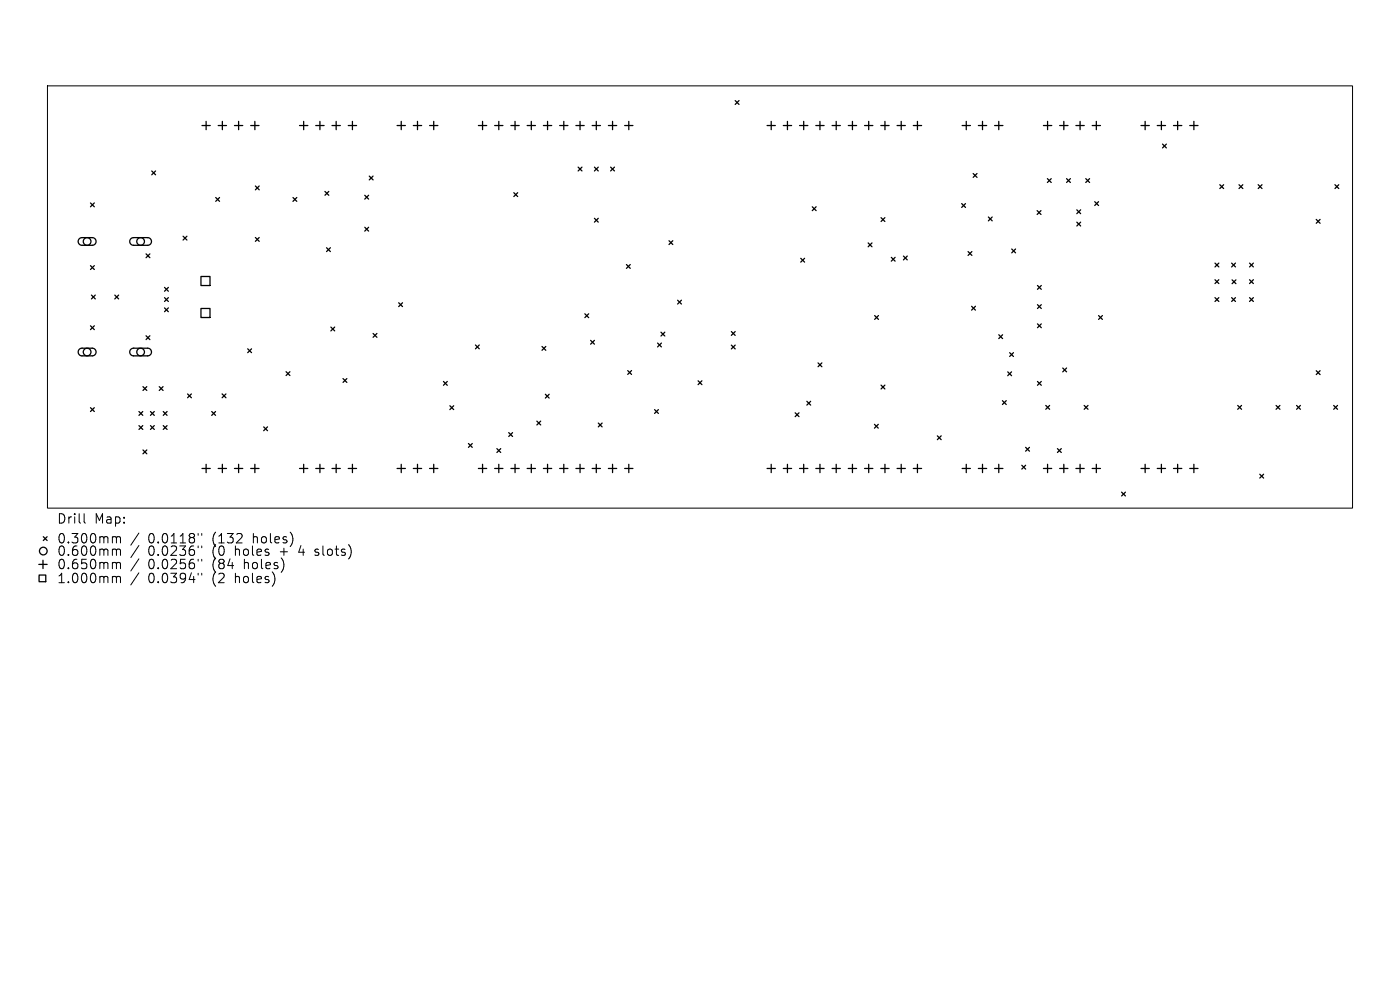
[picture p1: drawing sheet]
<svg xmlns="http://www.w3.org/2000/svg" width="297mm" height="210mm" viewBox="0 0 297 210" stroke-linecap="round" stroke-linejoin="round" font-family="sans-serif">
<defs><g id="words">
<g font-size="2.8">
<text x="12" y="111.4">Drill</text>
<text x="20" y="111.4">Map:</text>
<text x="12" y="115.6">0.300mm</text>
<text x="12" y="118.2">0.600mm</text>
<text x="31.4" y="115.6">0.0118&quot;</text>
<text x="31.4" y="118.2">0.0236&quot;</text>
<text x="45.2" y="115.6">(132</text>
<text x="45.2" y="118.2">(0</text>
<text x="50.1" y="118.2">holes</text>
<text x="53.9" y="115.6">holes)</text>
<text x="59.9" y="118.2">+</text>
<text x="64.1" y="118.2">4</text>
<text x="67.7" y="118.2">slots)</text>
<text x="12" y="121">0.650mm</text>
<text x="12" y="124">1.000mm</text>
<text x="31.4" y="121">0.0256&quot;</text>
<text x="31.4" y="124">0.0394&quot;</text>
<text x="45.2" y="121">(84</text>
<text x="45.2" y="124">(2</text>
<text x="50.1" y="124">holes)</text>
<text x="52" y="121">holes)</text>
</g>
</g></defs>
<g fill="none" stroke="#000" stroke-width=".21">
<path d="M10.1 18.2h276.8v89.6h-276.8zM17.8 109v1.7l.3 .3M24.1 113.8l.5 .1 .1 .2M24.1 116.5l.5 .1 .1 .2M24.1 119.3l.5 .1 .1 .2M24.7 114.1l.3-.3 .5 .1 .1 1.3M24.7 114.1v1.1M24.7 116.8v1M24.7 119.6v1M24.7 116.8l.3-.3 .5 .1 .1 1.2M24.7 119.6l.3-.3 .5 .1 .1 1.2M29.5 113.1l-1.7 2.5"/>
<path d="M29.5 115.7l-1.7 2.6M29.5 118.5l-1.7 2.6M42 113.2v.4M42 115.8v.4M42 118.6v.4M42.8 113.2v.4M42.8 115.8v.4M42.8 118.6v.4M66.8 117.7l.2 .1M66.9 116.6v.5M24.1 122.3l.5 .1 .1 .2M24.7 122.6v1"/>
<path d="M24.7 122.6l.3-.3 .5 .1 .1 1.2M29.5 121.5l-1.7 2.6M42 121.6v.4M42.8 121.6v.4"/>
</g>
<g fill="none" stroke="#000" stroke-width=".27">
<path d="M32.2 36.3l.8 .8M33 36.3l-.8 .8M42.8 26.6h1.8M43.7 25.7v1.8M46.3 26.6h1.8M47.2 25.7v1.8M49.7 26.6h1.8M50.6 25.7v1.8M53.2 26.6h1.8M54.1 25.7v1.8M54.2 39.5l.8 .8M55 39.5l-.8 .8"/>
<path d="M63.5 26.6h1.8M64.4 25.7v1.8M67 26.6h1.8M67.9 25.7v1.8M70.4 26.6h1.8M71.3 25.7v1.8M73.9 26.6h1.7M74.8 25.7v1.8M78.3 37.4l.8 .8M79.1 37.4l-.8 .8M84.2 26.6h1.8M85.1 25.7v1.8"/>
<path d="M87.7 26.6h1.7M88.6 25.7v1.8M91.1 26.6h1.8M92 25.7v1.8M101.5 26.6h1.8M102.4 25.7v1.8M104.9 26.6h1.8M105.8 25.7v1.8M108.4 26.6h1.7M109.3 25.7v1.8M111.8 26.6h1.8M112.7 25.7v1.8"/>
<path d="M115.3 26.6h1.7M116.2 25.7v1.8M118.7 26.6h1.8M119.6 25.7v1.8M122.2 26.6h1.7M122.6 35.5l.9 .8M123.1 25.7v1.8M123.5 35.5l-.9 .8M125.6 26.6h1.8M126.1 35.5l.8 .8M126.5 25.7v1.8M126.9 35.5l-.8 .8"/>
<path d="M129.1 26.6h1.7M129.5 35.5l.9 .8M129.9 25.7v1.8M130.4 35.5l-.9 .8M132.5 26.6h1.8M133.4 25.7v1.8M156 21.3l.8 .9M156.8 21.3l-.8 .9M162.7 26.6h1.8M163.6 25.7v1.8M166.2 26.6h1.7M167.1 25.7v1.8"/>
<path d="M169.6 26.6h1.8M170.5 25.7v1.8M173.1 26.6h1.7M173.9 25.7v1.8M176.5 26.6h1.8M177.4 25.7v1.8M180 26.6h1.7M180.8 25.7v1.8M183.4 26.6h1.8M184.3 25.7v1.8M186.9 26.6h1.7M187.7 25.7v1.8"/>
<path d="M190.3 26.6h1.8M191.2 25.7v1.8M193.7 26.6h1.8M194.6 25.7v1.8M204.1 26.6h1.8M205 25.7v1.8M206.5 36.8l.8 .8M207.3 36.8l-.8 .8M207.6 26.6h1.7M208.4 25.7v1.8M211 26.6h1.8M211.9 25.7v1.8"/>
<path d="M221.4 26.6h1.7M222.2 37.9l.8 .8M222.2 25.7v1.8M223 37.9l-.8 .8M224.8 26.6h1.8M225.7 25.7v1.8M226.3 37.9l.8 .8M227.1 37.9l-.8 .8M228.2 26.6h1.8M229.1 25.7v1.8M230.3 37.9l.9 .8M231.2 37.9l-.9 .8"/>
<path d="M231.7 26.6h1.8M232.6 25.7v1.8M242.1 26.6h1.7M242.9 25.7v1.8M245.5 26.6h1.8M246.4 25.7v1.8M246.6 30.6l.8 .8M247.4 30.6l-.8 .8M248.9 26.6h1.8M249.8 25.7v1.8M252.4 26.6h1.8M253.3 25.7v1.8"/>
<path d="M258.8 39.2l.8 .8M259.6 39.2l-.8 .8M262.8 39.2l.9 .8M263.7 39.2l-.9 .8M266.9 39.2l.8 .8M267.7 39.2l-.8 .8M283.2 39.2l.8 .8M284 39.2l-.8 .8M16.8 50.6l.5-.2h2.3a.81 .81 0 0 1 .8 .8 .81 .81 0 0 1-.8 .8h-2.2a.81 .81 0 0 1-.8-.5 .81 .81 0 0 1 .2-.9zM19.2 43.1l.8 .8M19.2 56.4l.8 .8M20 43.1l-.8 .8"/>
<path d="M20 56.4l-.8 .8M27.8 50.6l.5-.2h3a.81 .81 0 0 1 .8 .8 .81 .81 0 0 1-.8 .8h-3a.81 .81 0 0 1-.7-.5 .81 .81 0 0 1 .2-.9zM31 53.9l.8 .8M31.8 53.9l-.8 .8M38.8 50.1l.9 .8M39.7 50.1l-.9 .8M42.6 58.6h2v2h-2zM45.8 41.9l.8 .8M46.6 41.9l-.8 .8M54.2 50.4l.8 .8M55 50.4l-.8 .8M62.1 41.9l.9 .8"/>
<path d="M63 41.9l-.9 .8M68.9 40.6l.9 .8M69.3 52.6l.8 .8M69.8 40.6l-.9 .8M70.1 52.6l-.8 .8M77.4 41.4l.8 .8M77.4 48.2l.8 .8M78.2 41.4l-.8 .8M78.2 48.2l-.8 .8M109 40.9l.8 .8M109.8 40.9l-.8 .8M126.1 46.3l.8 .8"/>
<path d="M126.9 46.3l-.8 .8M132.9 56.1l.8 .8M133.7 56.1l-.8 .8M141.9 51.1l.8 .8M142.7 51.1l-.8 .8M169.9 54.8l.8 .8M170.7 54.8l-.8 .8M172.3 43.9l.8 .8M173.1 43.9l-.8 .8M184.2 51.5l.8 .8M185 51.5l-.8 .8M186.9 46.2l.8 .8"/>
<path d="M187.7 46.2l-.8 .8M189.1 54.6l.8 .8M189.9 54.6l-.8 .8M191.7 54.3l.8 .8M192.5 54.3l-.8 .8M204 43.2l.8 .8M204.8 43.2l-.8 .8M205.4 53.4l.8 .8M206.2 53.4l-.8 .8M209.7 46l.8 .9M210.5 46l-.8 .9M214.6 52.8l.8 .8"/>
<path d="M215.4 52.8l-.8 .8M220 44.7l.8 .8M220.8 44.7l-.8 .8M228.4 44.5l.9 .8M228.4 47.1l.9 .8M229.3 47.1l-.9 .8M229.3 44.5l-.9 .8M232.2 42.8l.9 .8M233.1 42.8l-.9 .8M257.8 55.8l.8 .8M257.8 59.3l.8 .9M258.6 55.8l-.8 .8"/>
<path d="M258.6 59.3l-.8 .9M261.3 55.8l.8 .8M261.4 59.4l.8 .8M262.1 55.8l-.8 .8M262.2 59.4l-.8 .8M265.1 55.8l.8 .8M265.1 59.3l.8 .9M265.9 55.8l-.8 .8M265.9 59.3l-.8 .9M279.2 46.5l.8 .9M280 46.5l-.8 .9M16.8 74.1l.5-.2h2.3a.81 .81 0 0 1 .8 .8 .81 .81 0 0 1-.8 .8h-2.2a.81 .81 0 0 1-.8-.5 .81 .81 0 0 1 .2-.9z"/>
<path d="M19.2 69.1l.8 .8M19.4 62.6l.8 .8M20 69.1l-.8 .8M20.2 62.6l-.8 .8M24.4 62.6l.8 .8M25.2 62.6l-.8 .8M27.8 74.1l.5-.2h3a.81 .81 0 0 1 .8 .8 .81 .81 0 0 1-.8 .8h-3a.81 .81 0 0 1-.7-.5 .81 .81 0 0 1 .2-.9zM31 71.2l.8 .8M31.8 71.2l-.8 .8M34.9 61l.8 .8M34.9 63.1l.8 .9M34.9 65.3l.8 .8"/>
<path d="M35.7 61l-.8 .8M35.7 63.1l-.8 .9M35.7 65.3l-.8 .8M42.6 65.4h2v2h-2zM52.5 74l.9 .8M53.4 74l-.9 .8M60.7 78.8l.8 .9M61.5 78.8l-.8 .9M70.2 69.4l.8 .8M71 69.4l-.8 .8M79.1 70.7l.9 .9M80 70.7l-.9 .9"/>
<path d="M84.6 64.2l.8 .8M85.4 64.2l-.8 .8M100.9 73.2l.8 .8M101.7 73.2l-.8 .8M115 73.5l.8 .8M115.8 73.5l-.8 .8M124.1 66.6l.8 .8M124.9 66.6l-.8 .8M125.3 72.2l.8 .8M126.1 72.2l-.8 .8M133.2 78.6l.8 .8M134 78.6l-.8 .8"/>
<path d="M139.5 72.8l.8 .8M140.2 70.5l.8 .8M140.3 72.8l-.8 .8M141 70.5l-.8 .8M143.8 63.7l.8 .8M144.6 63.7l-.8 .8M155.2 70.3l.8 .8M155.2 73.2l.8 .8M156 70.3l-.8 .8M156 73.2l-.8 .8M173.5 77l.9 .8M174.4 77l-.9 .8"/>
<path d="M185.6 66.9l.8 .9M186.4 66.9l-.8 .9M206.1 65l.8 .8M206.9 65l-.8 .8M211.9 71l.8 .8M212.7 71l-.8 .8M213.8 78.9l.8 .8M214.2 74.8l.8 .8M214.6 78.9l-.8 .8M215 74.8l-.8 .8M220.1 60.6l.8 .8M220.1 64.6l.8 .8"/>
<path d="M220.1 68.7l.8 .8M220.9 60.6l-.8 .8M220.9 64.6l-.8 .8M220.9 68.7l-.8 .8M225.5 78.1l.8 .8M226.3 78.1l-.8 .8M233.1 66.9l.8 .9M233.9 66.9l-.8 .9M257.8 63.1l.8 .9M258.6 63.1l-.8 .9M261.3 63.1l.8 .9M262.1 63.1l-.8 .9"/>
<path d="M265.1 63.1l.8 .9M265.9 63.1l-.8 .9M279.2 78.6l.8 .9M280 78.6l-.8 .9M19.2 86.5l.8 .8M20 86.5l-.8 .8M29.5 87.3l.8 .8M29.5 90.3l.8 .8M30.3 87.3l-.8 .8M30.3 90.3l-.8 .8M30.3 82l.8 .8M30.3 95.5l.8 .8"/>
<path d="M31.1 82l-.8 .8M31.1 95.5l-.8 .8M31.9 87.3l.8 .8M31.9 90.3l.8 .8M32.7 87.3l-.8 .8M32.7 90.3l-.8 .8M33.8 82l.8 .8M34.6 82l-.8 .8M34.6 87.3l.8 .8M34.6 90.3l.8 .8M35.4 87.3l-.8 .8M35.4 90.3l-.8 .8"/>
<path d="M39.8 83.6l.8 .8M40.6 83.6l-.8 .8M42.8 99.4h1.8M43.7 98.5v1.8M44.9 87.3l.8 .8M45.7 87.3l-.8 .8M46.3 99.4h1.8M47.1 83.6l.8 .8M47.2 98.5v1.8M47.9 83.6l-.8 .8M49.7 99.4h1.8M50.6 98.5v1.8"/>
<path d="M53.2 99.4h1.8M54.1 98.5v1.8M55.9 90.6l.9 .8M56.8 90.6l-.9 .8M63.5 99.4h1.8M64.4 98.5v1.8M67 99.4h1.8M67.9 98.5v1.8M70.4 99.4h1.8M71.3 98.5v1.8M72.8 80.3l.8 .8M73.6 80.3l-.8 .8"/>
<path d="M73.9 99.4h1.7M74.8 98.5v1.8M84.2 99.4h1.8M85.1 98.5v1.8M87.7 99.4h1.7M88.6 98.5v1.8M91.1 99.4h1.8M92 98.5v1.8M94.1 80.9l.8 .8M94.9 80.9l-.8 .8M95.4 86.1l.8 .8M96.2 86.1l-.8 .8"/>
<path d="M99.4 94.1l.8 .8M100.2 94.1l-.8 .8M101.5 99.4h1.8M102.4 98.5v1.8M104.9 99.4h1.8M105.4 95.2l.8 .8M105.8 98.5v1.8M106.2 95.2l-.8 .8M107.9 91.8l.8 .8M108.4 99.4h1.7M108.7 91.8l-.8 .8M109.3 98.5v1.8"/>
<path d="M111.8 99.4h1.8M112.7 98.5v1.8M113.9 89.3l.8 .8M114.7 89.3l-.8 .8M115.3 99.4h1.7M115.7 83.6l.8 .8M116.2 98.5v1.8M116.5 83.6l-.8 .8M118.7 99.4h1.8M119.6 98.5v1.8M122.2 99.4h1.7M123.1 98.5v1.8"/>
<path d="M125.6 99.4h1.8M126.5 98.5v1.8M126.9 89.7l.8 .9M127.7 89.7l-.8 .9M129.1 99.4h1.7M129.9 98.5v1.8M132.5 99.4h1.8M133.4 98.5v1.8M138.9 86.9l.8 .8M139.7 86.9l-.8 .8M148.1 80.8l.8 .8M148.9 80.8l-.8 .8"/>
<path d="M162.7 99.4h1.8M163.6 98.5v1.8M166.2 99.4h1.7M167.1 98.5v1.8M168.7 87.6l.8 .8M169.5 87.6l-.8 .8M169.6 99.4h1.8M170.5 98.5v1.8M171.2 85.1l.8 .8M172 85.1l-.8 .8M173.1 99.4h1.7M173.9 98.5v1.8"/>
<path d="M176.5 99.4h1.8M177.4 98.5v1.8M180 99.4h1.7M180.8 98.5v1.8M183.4 99.4h1.8M184.3 98.5v1.8M185.5 90l.8 .8M186.3 90l-.8 .8M186.9 99.4h1.7M186.9 81.7l.8 .8M187.7 81.7l-.8 .8M187.7 98.5v1.8"/>
<path d="M190.3 99.4h1.8M191.2 98.5v1.8M193.7 99.4h1.8M194.6 98.5v1.8M198.9 92.5l.8 .8M199.7 92.5l-.8 .8M204.1 99.4h1.8M205 98.5v1.8M207.6 99.4h1.7M208.4 98.5v1.8M211 99.4h1.8M211.9 98.5v1.8"/>
<path d="M212.7 85l.8 .8M213.5 85l-.8 .8M216.8 98.7l.8 .8M217.6 98.7l-.8 .8M217.6 94.9l.8 .8M218.4 94.9l-.8 .8M220.1 80.9l.8 .8M220.9 80.9l-.8 .8M221.4 99.4h1.7M221.9 86l.8 .8M222.2 98.5v1.8M222.7 86l-.8 .8"/>
<path d="M224.3 95.2l.8 .8M224.8 99.4h1.8M225.1 95.2l-.8 .8M225.7 98.5v1.8M228.2 99.4h1.8M229.1 98.5v1.8M230 86l.8 .8M230.8 86l-.8 .8M231.7 99.4h1.8M232.6 98.5v1.8M242.1 99.4h1.7M242.9 98.5v1.8"/>
<path d="M245.5 99.4h1.8M246.4 98.5v1.8M248.9 99.4h1.8M249.8 98.5v1.8M252.4 99.4h1.8M253.3 98.5v1.8M262.6 86l.8 .8M263.4 86l-.8 .8M270.7 86l.8 .8M271.5 86l-.8 .8M275.1 86l.8 .8M275.9 86l-.8 .8"/>
<path d="M282.9 86l.8 .8M283.7 86l-.8 .8M8.2 119.7h1.8M9.1 118.8v1.8M9.2 113.9l.8 .8M10 113.9l-.8 .8M237.9 104.4l.9 .8M238.8 104.4l-.9 .8M267.3 100.6l.8 .8M268.1 100.6l-.8 .8M8.3 122h1.4v1.4h-1.4z"/>
<circle cx="18.5" cy="51.2" r=".81"/>
<circle cx="29.8" cy="51.2" r=".81"/>
<circle cx="18.5" cy="74.7" r=".81"/>
<circle cx="29.8" cy="74.7" r=".81"/>
<circle cx="9.2" cy="116.9" r=".81"/>
</g>
<use href="#words"/>
</svg>
